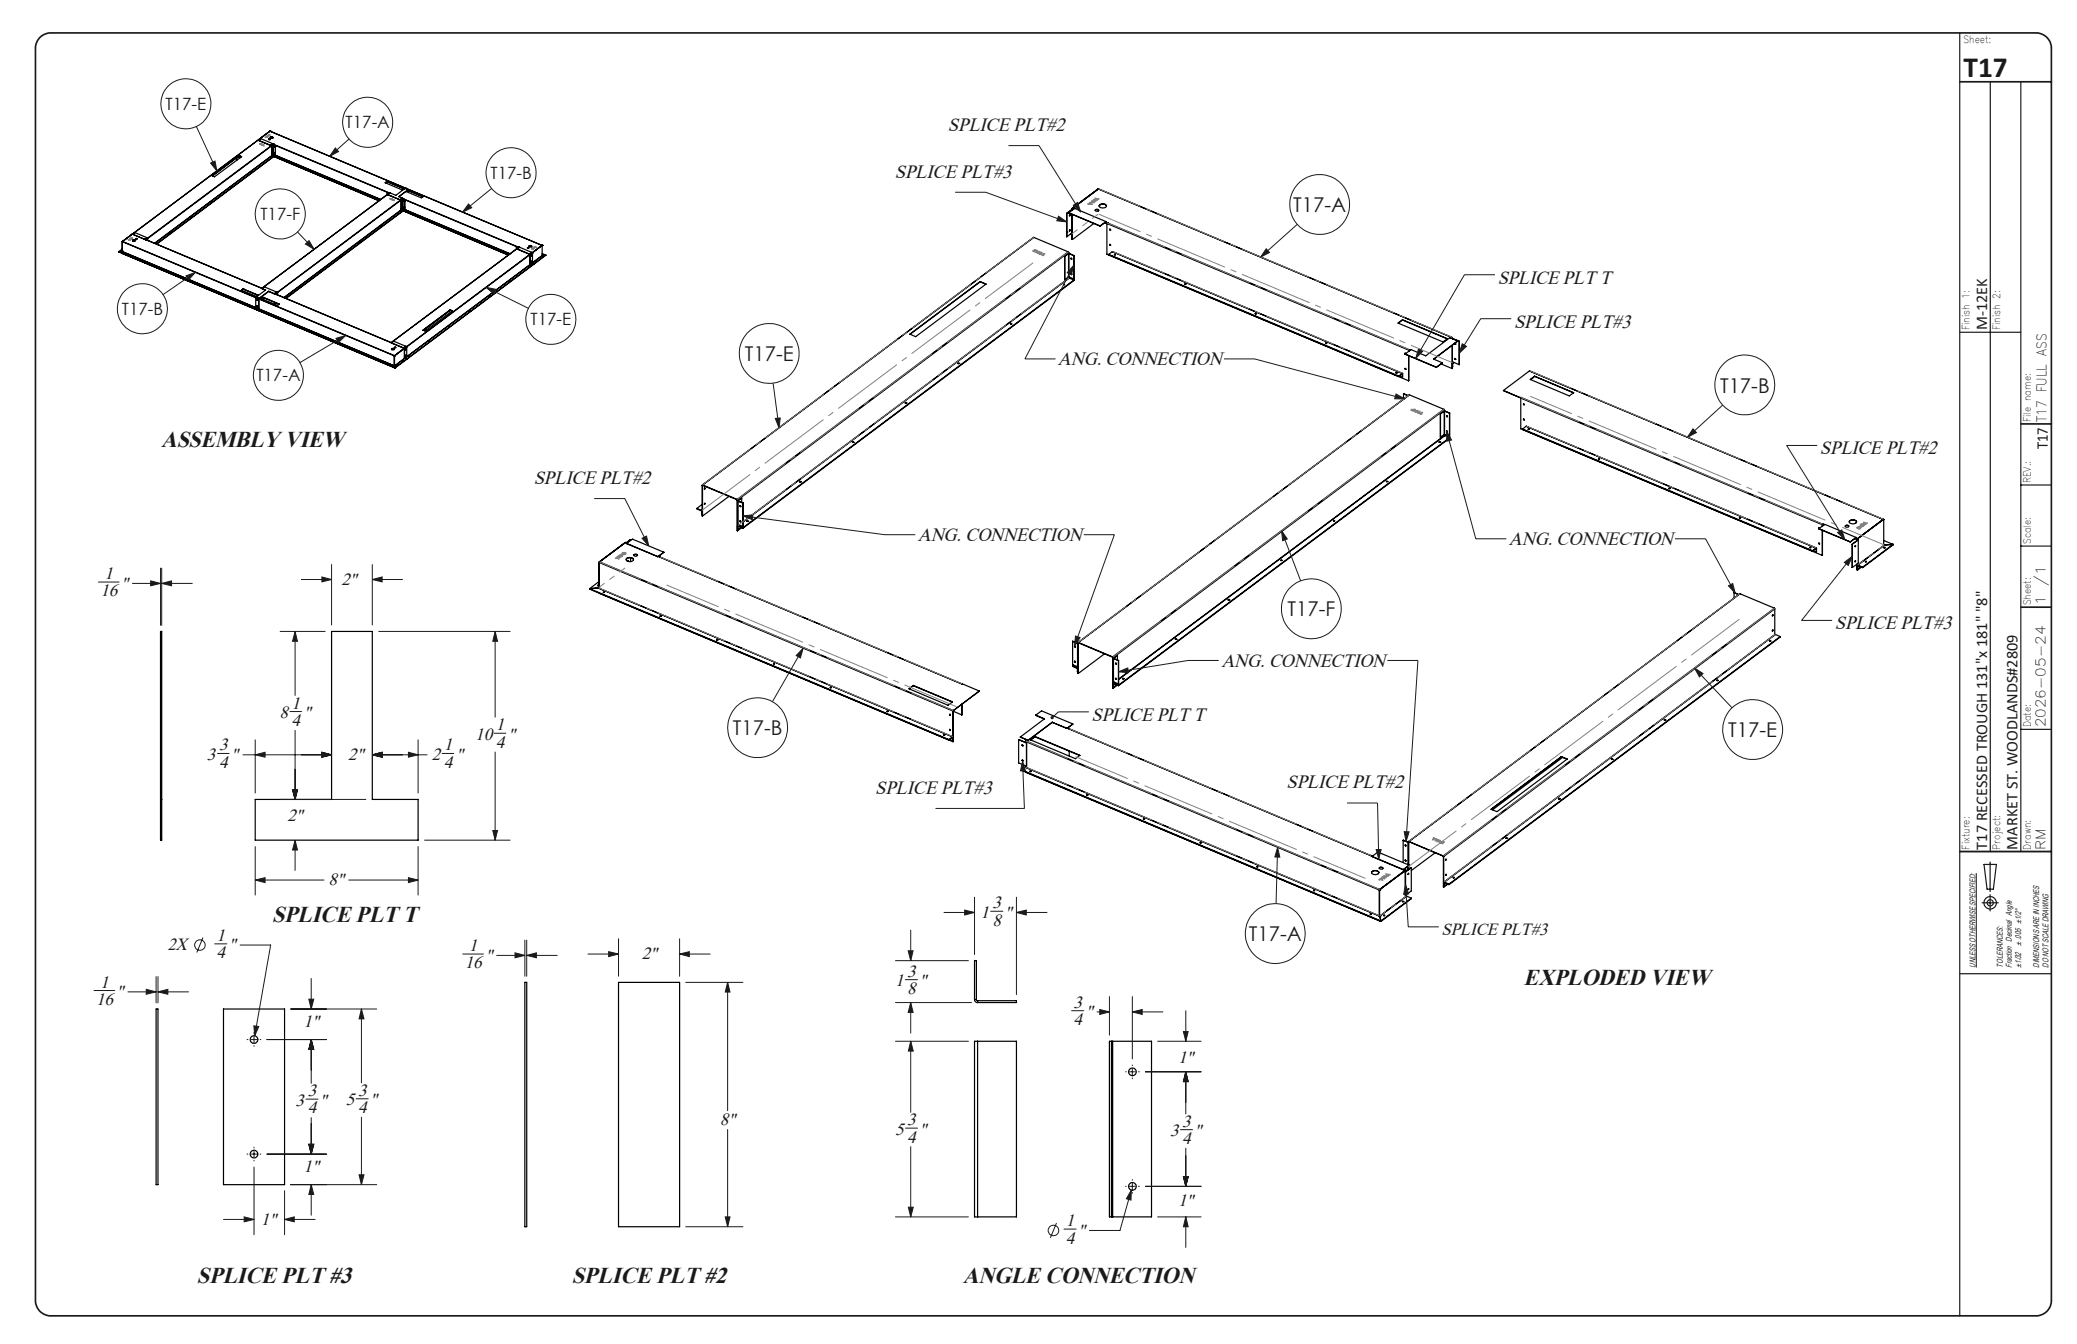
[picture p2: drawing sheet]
<svg xmlns="http://www.w3.org/2000/svg" width="432mm" height="279mm" viewBox="0 0 432 279" stroke-linecap="round" stroke-linejoin="round" font-family="sans-serif">
<defs><g id="words">
<text font-size="6.1" fill="#191924" x="408.2" y="16.1">T17</text>
<g font-size="4.9" fill="#191924">
<text x="33.5" y="92.9">ASSEMBLY VIEW</text>
<text x="56.6" y="191.6">SPLICE PLT T</text>
<text x="316.8" y="204.7">EXPLODED VIEW</text>
<text x="40.9" y="266.7">SPLICE PLT #3</text>
<text x="118.9" y="266.7">SPLICE PLT #2</text>
<text x="200.2" y="266.7">ANGLE CONNECTION</text>
</g>
<g font-size="4.2" fill="#191924">
<text x="268.9" y="44.1">T17-A</text>
<text x="154.8" y="75.1">T17-E</text>
<text x="357.6" y="81.6">T17-B</text>
<text x="267.7" y="128.2">T17-F</text>
<text x="152.4" y="152.9">T17-B</text>
<text x="359.3" y="153.3">T17-E</text>
<text x="259.6" y="195.7">T17-A</text>
</g>
<g font-size="4" fill="#191924">
<text x="197.1" y="27.2">SPLICE PLT#2</text>
<text x="186" y="37">SPLICE PLT#3</text>
<text x="311.4" y="59">SPLICE PLT T</text>
<text x="314.8" y="68.1">SPLICE PLT#3</text>
<text x="219.9" y="75.9">ANG. CONNECTION</text>
<text x="378.4" y="94.4">SPLICE PLT#2</text>
<text x="111" y="100.7">SPLICE PLT#2</text>
<text x="190.8" y="112.6">ANG. CONNECTION</text>
<text x="313.7" y="113.4">ANG. CONNECTION</text>
<text x="381.5" y="130.8">SPLICE PLT#3</text>
<text x="253.9" y="138.6">ANG. CONNECTION</text>
<text x="226.9" y="149.9">SPLICE PLT T</text>
<text x="181.9" y="165">SPLICE PLT#3</text>
<text x="267.5" y="163.9">SPLICE PLT#2</text>
</g>
<g font-size="3.7" fill="#191924">
<text x="20.9" y="124">16</text>
<text x="21.8" y="120.4">1</text>
<text x="25.2" y="122.4">&quot;</text>
<text x="71" y="121.6">2&quot;</text>
<text x="58.1" y="149.3">8</text>
<text x="60.6" y="147.3">1</text>
<text x="63.1" y="149.3">&quot;</text>
<text x="60.6" y="150.9">4</text>
<text x="98.8" y="153.8">10</text>
<text x="103.1" y="155.4">4</text>
<text x="103.1" y="151.8">1</text>
<text x="105.6" y="153.8">&quot;</text>
<text x="43" y="158">3</text>
<text x="45.6" y="156">3</text>
<text x="45.6" y="159.6">4</text>
<text x="48.1" y="158">&quot;</text>
<text x="72.4" y="158">2&quot;</text>
<text x="89.8" y="158">2</text>
<text x="92.3" y="156">1</text>
<text x="92.3" y="159.6">4</text>
<text x="94.8" y="158">&quot;</text>
<text x="59.7" y="170.7">2&quot;</text>
<text x="68.3" y="184.1">8&quot;</text>
<text x="203.8" y="190.8">1</text>
<text x="206.4" y="188.8">3</text>
<text x="208.9" y="190.8">&quot;</text>
<text x="34.9" y="197.6">2X</text>
<text x="45" y="195.6">1</text>
<text x="47.6" y="197.6">&quot;</text>
<text x="97.5" y="197.7">1</text>
<text x="206.4" y="192.4">8</text>
<text x="299.7" y="194.5">SPLICE PLT#3</text>
<text x="45" y="199.2">4</text>
<text x="96.6" y="201.3">16</text>
<text x="100.9" y="199.7">&quot;</text>
<text x="133.4" y="199.4">2&quot;</text>
<text x="188.6" y="203">3</text>
<text x="20" y="208.9">16</text>
<text x="20.8" y="205.3">1</text>
<text x="24.3" y="207.3">&quot;</text>
<text x="186.1" y="205">1</text>
<text x="188.6" y="206.6">8</text>
<text x="191.1" y="205">&quot;</text>
<text x="223.2" y="209.5">3</text>
<text x="63.1" y="213.6">1&quot;</text>
<text x="223.2" y="213.1">4</text>
<text x="225.7" y="211.5">&quot;</text>
<text x="244.9" y="220.9">1&quot;</text>
<text x="64" y="227.9">3</text>
<text x="74.4" y="227.8">3</text>
<text x="61.5" y="229.9">3</text>
<text x="64" y="231.5">4</text>
<text x="66.5" y="229.9">&quot;</text>
<text x="71.9" y="229.8">5</text>
<text x="74.4" y="231.4">4</text>
<text x="77" y="229.8">&quot;</text>
<text x="149.7" y="234">8&quot;</text>
<text x="188.6" y="233.9">3</text>
<text x="186.1" y="235.9">5</text>
<text x="188.6" y="237.5">4</text>
<text x="191.2" y="235.9">&quot;</text>
<text x="243.3" y="236.2">3</text>
<text x="245.8" y="237.8">4</text>
<text x="245.8" y="234.2">3</text>
<text x="248.3" y="236.2">&quot;</text>
<text x="63.1" y="243.7">1&quot;</text>
<text x="244.9" y="250.6">1&quot;</text>
<text x="54.2" y="254.6">1&quot;</text>
<text x="221.6" y="254.9">1</text>
<text x="224.1" y="256.9">&quot;</text>
<text x="221.6" y="258.5">4</text>
</g>
<g font-size="3.5" fill="#191924">
<text x="34.4" y="22.8">T17-E</text>
<text x="71.9" y="26.7">T17-A</text>
<text x="102" y="37.2">T17-B</text>
<text x="54.1" y="45.7">T17-F</text>
<text x="25.3" y="65.4">T17-B</text>
<text x="110.3" y="67.7">T17-E</text>
<text x="53.3" y="79.3">T17-A</text>
</g>
<g font-size="3.4" fill="#191924">
<text x="413.1" y="68.7" transform="rotate(-90 413.1 68.7)">M-12EK</text>
<text x="425.7" y="93.4" transform="rotate(-90 425.7 93.4)">T17</text>
<text x="413.1" y="176.6" transform="rotate(-90 413.1 176.6)">T17 RECESSED TROUGH 131&quot;x 181&quot; &quot;8&quot;</text>
<text x="419.4" y="176.6" transform="rotate(-90 419.4 176.6)">MARKET ST. WOODLANDS#2809</text>
</g>
<g font-size="2.8" fill="#191924">
<text x="425.5" y="87.7" transform="rotate(-90 425.5 87.7)">T17 FULL ASS</text>
<text x="425.2" y="125.8" transform="rotate(-90 425.2 125.8)">1</text>
<text x="425.2" y="121.7" transform="rotate(-90 425.2 121.7)">/1</text>
<text x="425.2" y="151.2" transform="rotate(-90 425.2 151.2)">2026-05-24</text>
<text x="425.2" y="176.6" transform="rotate(-90 425.2 176.6)">RM</text>
</g>
<g font-size="2.1" fill="#191924">
<text x="408.2" y="8.9">Sheet:</text>
<text x="409.5" y="68.7" transform="rotate(-90 409.5 68.7)">Finish 1:</text>
<text x="415.8" y="68.7" transform="rotate(-90 415.8 68.7)">Finish 2:</text>
<text x="422.2" y="87.7" transform="rotate(-90 422.2 87.7)">File name:</text>
<text x="422.2" y="100.4" transform="rotate(-90 422.2 100.4)">REV.:</text>
<text x="422.2" y="113.1" transform="rotate(-90 422.2 113.1)">Scale:</text>
<text x="422.2" y="125.8" transform="rotate(-90 422.2 125.8)">Sheet:</text>
<text x="422.2" y="151.2" transform="rotate(-90 422.2 151.2)">Date:</text>
<text x="409.5" y="176.6" transform="rotate(-90 409.5 176.6)">Fixture:</text>
<text x="415.8" y="176.6" transform="rotate(-90 415.8 176.6)">Project:</text>
<text x="422.2" y="176.6" transform="rotate(-90 422.2 176.6)">Drawn:</text>
</g>
<g font-size="1.7" fill="#191924">
<text x="420.2" y="196.6" transform="rotate(-90 420.2 196.6)">± .005 ±1/2°</text>
<text x="410.7" y="201.1" transform="rotate(-90 410.7 201.1)">UNLESS OTHERWISE SPECIFIED:</text>
<text x="416.4" y="201.1" transform="rotate(-90 416.4 201.1)">TOLERANCES:</text>
<text x="418.3" y="201.1" transform="rotate(-90 418.3 201.1)">Fraction Decimal Angle</text>
<text x="420.2" y="201.1" transform="rotate(-90 420.2 201.1)">±1/32</text>
<text x="424" y="201.1" transform="rotate(-90 424 201.1)">DIMENSIONS ARE IN INCHES</text>
<text x="425.9" y="201.1" transform="rotate(-90 425.9 201.1)">DO NOT SCALE DRAWING</text>
</g>
</g></defs>
<g fill="none" stroke="#191924" stroke-width=".21">
<path d="M40.8 26.3l4.3 9.2M43.8 33.9l.9-.4 .4 2zM69.7 30.8l.7 .7-1.9 1zM72.6 28.9l-4.1 3.6M102.2 39.2l-6 4.9M198.6 40h6.3l16.9 6.1M209.7 30.3h6.3l8.7 13.8M38.7 57.4l1.9-.8-1.4 1.6zM40.6 56.6l-6.7 4.6M61.8 48.2l3.5 3.6M63.5 50.7l.7-.7 1.1 1.8zM97.4 42.4l.7 .8-1.9 .9z"/>
<path d="M101 59.7l2.1 .4-.5 1zM101 59.7l8.9 4.4M220.1 44.9l1.7 1.2-2.1-.2zM223.2 42.7l.8-.6 .7 2zM223.2 55.1l-.5 2.1-.8-.5zM223.2 55.1l-10.1 19.5h6.3M263.2 51.7l.7 .8-1.8 .9zM269.7 46.6l-7.6 6.8M310.8 57.1h-6.4l-10.1 17.4M69.8 70.3l2.1-.6-1.5 1.5zM71.9 69.7l-9.6 5.7M160.7 79.7l1.3 9.3"/>
<path d="M254.5 74.6h6.3l31.3 8.3M294.9 72.5l.9 .5-1.5 1.5zM304 71.5l.9 .5-1.5 1.4zM314.2 66.3h-6.4l-4.4 7.1M161.2 87l1-.1-.2 2.1zM290.2 81.9l1.9 1h-2.2zM300.7 89.6l1.1 1.9-1 .2zM300.7 89.6l6.1 22.4h6.4M352 89.1l.7 .8-1.9 1zM358.1 84.2l-7.3 6.7M377.8 92.6h-6.4l12.1 19.6M33.4 118.1v11.9"/>
<path d="M33.6 118.1v11.9M66.9 119.9l2 .6-2 .5zM68.9 117.3v12.7M77.4 117.3v12.7M123.5 103.6h6.4l5 9.9M133.5 111.9l.9-.5 .5 2.1zM154.4 107.2l2.1-.2-.1 1zM154.4 107.2l29.5 4h6.4M225.3 111.2h6.4l-8.3 23.1M266.4 110.3l1.2 1.7-.9 .4zM266.4 110.3l4 10.5M348.2 112h6.4l6.2 11.3"/>
<path d="M382 110.7l.9-.5 .6 2zM383.4 116.9l1.7-1.3-.9 1.9zM385.1 115.6l-10.6 13.4h6.4M20.5 121h4.3M27.5 121.3h5.9M31.3 120.8l2.1 .5-2.1 .5zM33.6 121.3l2.1-.5v1zM33.6 121.3h6.4M58.2 131.3h9.5M61.3 131.3l.5 2h-1zM61.3 131.3v13.3M62.6 120.5h6.3"/>
<path d="M77.4 120.5l2-.6v1.1zM77.4 120.5h6.3M78.7 131.3h27.4M102.9 131.3l.5 2h-1zM102.9 131.3v17.9M167 134.8l-.6 2-.9-.5zM167 134.8l-6.4 11.1M223.6 132.2l.9 .3-1.1 1.8zM232.5 139.7l2-.8 .1 .9zM253.4 137.3h-6.4l-14.5 2.4M288.4 137.3h6.4l-2.5 37.6M352.3 138.9l1.7 1.1-.7 .7z"/>
<path d="M352.3 138.9l7.8 8.2M359.3 121.8l.9-.5 .6 2zM45.2 156.6h2.5M50.4 156.9h18.5M53.1 156.9l2-.5v1zM53.1 153.7v11.2M60.2 147.9h2.6M61.3 151.8v14.4M66.9 156.4l2 .5-2 .5zM77.4 156.9l2-.5v1zM77.4 156.9h11.5M84.9 156.4l2 .5-2 .5z"/>
<path d="M86.9 153.7v11.2M91.9 156.6h2.5M102.7 152.4h2.5M102.9 156.3v18.4M212.6 158.2l.6 2-1 .1zM212.6 158.2l.4 9.9h-18.5M226.4 148h-6.4l-1.2 1.2M53.1 175.9v10.2M58.2 166.2h17.9M60.8 164.2h1l-.5 2zM61.3 174.7l.5 2h-1zM61.3 174.7v6.3"/>
<path d="M86.9 175.9v10.2M88.2 174.7h17.9M102.4 172.6h1l-.5 2.1zM265.6 176.1l.5 2.1h-1.1zM265.6 176.1l-.3 11.8M280 166.9h6.4l.2 11.7M286.1 176.6h1l-.5 2zM291.9 172.9h1l-.6 2zM42.2 194.9l-1.3 3.1M44.6 196.2h2.6M49.9 196.5h6.4l-3.3 18.8M53.1 183l2-.5v1z"/>
<path d="M53.1 183h14.3M72.4 183h14.5M84.9 182.5l2 .5-2 .5zM96.2 198.3h4.3M103.3 198.6h5.8M107.1 198.1l2 .5-2 .5zM109.1 195.4v7.6M109.5 198.6l2-.5v1zM109.5 195.4v7.6M109.5 198.6h6.4M122.2 198.3h6.4M126.5 197.8l2.1 .5-2.1 .6z"/>
<path d="M128.6 195.2v7.8M141.3 198.3l2-.5v1.1zM141.3 198.3h6.3M141.3 195.2v7.8M186.2 199.7h15.1M188.8 197.7h1l-.5 2zM189.3 193.4v6.3M196.3 189.7h6.3M200.6 189.2l2 .5-2 .5zM202.6 186.5v11.9M206 189.4h2.5M211.3 189.7l2.1-.5v1z"/>
<path d="M211.3 186.5v20.3M211.3 189.7h6.4M292.2 183.9l.6 1.9-1 .1zM292.2 183.9l.6 8.8h6.3M410.9 181.5v19.6M19.5 205.9h4.3M26.6 206.2h5.9M30.4 205.7l2.1 .5-2.1 .5zM32.5 203v5.5M32.8 206.2l2.1-.5v1zM32.8 203v5.5M32.8 206.2h6.4"/>
<path d="M51.4 216.1h.1M52.2 216.1h1.2M52.8 213.3l1 .1-.8 1.9zM52.8 214.7v.1M52.8 215.5v1.2M52.8 217.4v.1M54.1 216.1h.1M55.5 216.1h12.4M60.4 209.8h17.9M64.2 207.7h1l-.5 2.1zM64.7 216.1l.5 2.1h-1zM64.7 203.4v6.4"/>
<path d="M64.7 216.1v9.1M75.1 209.8l.6 2h-1.1zM75.1 209.8v15.3M142.6 204.2h11.8M151.3 204.2l.5 2h-1zM151.3 204.2v26.7M186.2 208.4h15.8M186.2 216.5h15.1M188.2 203.7h2.5M189.3 208.4l.5 2.1h-1zM189.3 216.5l.6 2h-1.1zM189.3 208.4v6.4"/>
<path d="M189.3 216.5v14.7M222.8 210.1h2.5M228.1 210.4h2.5M228.6 209.9l2 .5-2 .5zM230.6 207.2v8M235.4 210.4l2.1-.5v1zM235.4 207.2v12.9M235.4 210.4h6.4M240.7 216.5h9M246 214.5h1l-.5 2zM246.5 210.1v6.4M51.4 239.9h.1"/>
<path d="M52.2 239.9h1.2M52.8 238.5v.2M52.8 239.3v1.3M54.1 239.9h.1M55.5 239.9h12.4M63.6 228.5h2.5M64.2 237.9h1l-.5 2zM64.7 232.3v7.6M74 228.4h2.6M75.1 232.3v14M151.3 234.8v20.2M188.2 234.5h2.5"/>
<path d="M189.3 238.4v14.6M234 222.8h.1M234.8 222.8h1.2M235.4 221.4v.1M235.4 222.2v1.2M235.4 224.1v.2M236.7 222.8h.2M238.1 222.8h11.6M245.4 234.8h2.5M246.5 222.8l.5 2.1h-1zM246.5 222.8v8.8M246.5 238.7v7.9"/>
<path d="M46.5 253.5h6.3M50.8 253l2 .5-2 .5zM52.8 241.2v.1M52.8 242.6v14.1M59.2 253.5l2-.5v1zM59.2 247.5v9.2M59.2 253.5h6.3M60.4 246.3h17.9M64.7 246.3l.5 2h-1zM64.7 246.3v6.3M74.6 244.2h1.1l-.6 2.1zM142.6 255h11.8"/>
<path d="M150.8 253h1l-.5 2zM186.2 253h15.1M188.8 251h1.1l-.6 2zM219.6 254.2l-1.2 3.2M221.2 255.5h2.5M234 246.6h.1M234.8 246.6h1.2M235.2 247.4l-.1 2.1-.9-.3zM235.2 247.4l-2.4 8.4h-6.3M235.4 245.2v.2M235.4 246v1.3M235.4 247.9v.2"/>
<path d="M236.7 246.6h.2M238.1 246.6h11.6M240.7 253h9M246 244.6h1l-.5 2zM246.5 253l.5 2h-1zM246.5 253v6.3"/>
<circle cx="38.6" cy="21.6" r="5.2"/>
<circle cx="76.4" cy="25.4" r="5.2"/>
<circle cx="106.3" cy="35.9" r="5.2"/>
<circle cx="58.2" cy="44.5" r="5.2"/>
<circle cx="274.4" cy="42.5" r="6.2"/>
<circle cx="29.6" cy="64.2" r="5.2"/>
<circle cx="57.9" cy="78" r="5.2"/>
<circle cx="114.5" cy="66.4" r="5.2"/>
<circle cx="159.9" cy="73.5" r="6.2"/>
<circle cx="362.7" cy="80" r="6.2"/>
<circle cx="272.6" cy="126.6" r="6.2"/>
<circle cx="157.5" cy="151.3" r="6.2"/>
<circle cx="364.4" cy="151.7" r="6.2"/>
<circle cx="41.6" cy="196.5" r="1.08"/>
<circle cx="265.1" cy="194.1" r="6.2"/>
<circle cx="219" cy="255.8" r="1.09"/>
</g>
<g fill="none" stroke="#191924" stroke-width=".25">
<path d="M407.4 6.8v266.7M413.8 17v160M420.1 17v160M407.4 69.1h12.7M420.1 113.5h6.4M420.1 100.8h6.4M420.1 151.6h6.4M407.4 177h19.1M412.5 179.7h2.5l-.6 5.2h-1.3zM413.7 179.2v6.1M412.1 187.7h3.3M413.7 186v3.4"/>
<path d="M407.4 202.4h19.1"/>
<circle cx="413.7" cy="187.7" r=".66"/>
<circle cx="413.8" cy="187.7" r="1.29"/>
</g>
<path d="M8.2 7.9a3.3 3.3 0 0 1 2.3-1.1h412.8a3.2 3.2 0 0 1 3.2 3.2v260.4a3.2 3.2 0 0 1-3.2 3.1h-412.8a3.2 3.2 0 0 1-3.1-3.1v-260.4a3.2 3.2 0 0 1 .8-2.1zM407.4 17h19.1M420.1 88.1h6.4M420.1 126.2h6.4M407.4 177h19.1" fill="none" stroke="#191924" stroke-width=".35"/>
<g fill="none" stroke="#000" stroke-width=".25">
<path d="M44.1 36.6l5.6-4.2 .5 .2-5.6 4.2zM48 38.9h.1M49.2 32.8v.5M49.5 32.6l.5 .2-.5-.2M49.7 32.4h.1M49.7 32.4l.5 .2M52.2 35.7l.1 .1zM52.2 35.8h.1M52.3 35.8h.1M53.8 29.2l2.5 1M53.8 29.2l.4-.4 2.5 1.1M54 28.8h.1"/>
<path d="M54 28.8l.2 .1M55.9 29h-.1M55.9 29h.3M56.1 27.3h.1M56.1 27.3l-2.1 1.5M56.1 27.3l-30.7 22.9M56.1 27.3l28.3 11.9M56.1 29h.1M56.2 28.5v.1M56.2 28.5h.3l.3 .1M56.3 28.5h.1a.22 .22 0 0 1 .3 0 .22 .22 0 0 1 0 .3 .22 .22 0 0 1-.3 0l-.2-.2zM56.3 30.2h.1"/>
<path d="M56.4 32.6h.1M56.5 32.6h.1M56.5 32.2h.1M56.7 30h.1M56.7 29.9l-.4 .3M56.8 30v.1M56.8 30.1h.1M56.8 30l-26.5 19.8M56.8 30.1l.1 2M56.8 30h.1M56.8 32h.1M56.8 30.1l24.1 10"/>
<path d="M56.8 30l24.2 10.1M56.8 30.1l-.3 .3v1.8M56.8 30.1l-26.4 19.7M56.8 32l-.3 .2M56.8 30.1l.5 .2M56.9 32.1l-24.8 18.5M56.9 32.1l.4 .1M56.9 30.1l.4 .2M56.9 32.5l-24.3 18.3M56.9 32.5l21.9 9.2M57 31.8h.1M57 30.6h.1"/>
<path d="M57 30.5l.1 .1M57 31.7l.1 .1M57.2 32.3l21.9 9.2zM57.3 30.3h.1M57.3 32.2l-24.8 18.5M57.3 30.3v1.9l-.5-.2M57.3 32.2v.1M57.4 32.5h.1zM57.4 32.5h.1M63 34.9h.1M68.7 37.2l.1 .1zM68.7 37.3h.1"/>
<path d="M74.3 39.6h.1M80.1 38l.3-.3 3.6 1.5-.3 .3zM80.4 37.7h.1M80.4 37.7l3.6 1.6M84.4 39.2h.1M84.4 39.2l28.3 11.8M84.4 39.2h-.1M84.5 39.8l.3-.2 3.1 1.3-.3 .2zM84.7 39.7h.1M84.8 39.6h.1M84.8 39.6l3.1 1.3M84.8 39.6l-.3 .2"/>
<path d="M84.8 39.4h.1M84.8 39.4l-.6-.2-1.9 1.4-1.2-.5-.5 .4M84.8 39.4l-1.9 1.5 .7 .3M84.8 39.4l-1.9 1.5M228.3 39.3h.1M228.3 39.3l-5.4 4M228.4 39.3l-5.5 4.1M228.4 39.3l73.5 30.9M228.4 39.3h.1M24.7 52.3l28.7 12.1M24.7 52.3v.1M24.7 52.4l57.4 24"/>
<path d="M25.3 52.1l.1-.1zM25.3 52.1h.1M25.4 52.3h.1M25.4 52.2h.1M25.4 52.3l28.3 11.9M25.4 52.2v.1M25.4 52.3h-.7M25.4 52.7h.1M25.4 50.2h.1M25.4 50.2l56.6 23.8M25.4 50.2v2.1M25.4 51.8l-.7 .5"/>
<path d="M25.5 50.2h-.1M25.5 50.2l28.2 11.9M25.8 52.6h.1zM25.8 52.6h.1M27.5 48.6h.1M27.5 48.6l.2 .1M27.5 48.6l-2 1.6M27.6 50l.2-.2a.23 .23 0 0 1 .3 0 .23 .23 0 0 1 0 .4 .23 .23 0 0 1-.3 0zM27.6 48.7h.1M27.6 48.7l.5-.3 2.5 1M27.6 48.7l2.5 1.1M27.7 49.9l.2-.1 .3 .2"/>
<path d="M27.7 49.9l-.1 .1M27.7 50.1h.1M27.7 50.1l.1 .1M28.2 49.7h.3M30.1 49.8h.1M30.2 49.7l.1 .1M30.4 54.5h.1M30.3 54.5h.1M30.3 49.8h.1M30.3 49.8l24.1 10.1M30.6 49.4h.1M30.6 49.4l-.5 .4"/>
<path d="M30.7 49.7l-.3 .1M30.7 49.7v.3M34.8 56.4h.1zM34.9 56.4h.1M35.3 48.4h.1zM35.3 48.4h.1M35.4 48.4h.1M39.4 58.3h.1M39.5 45.2h.1M39.6 45.2h.1M43.7 42.1h.2zM43.8 42.1h.1"/>
<path d="M54.4 59.9h.1M54.4 59.9l.2 .1-.1-.1M62.2 59.7h.1M62.3 59.7h.1M66.4 56.5h.1zM66.4 56.5h.1M66.5 56.5h.1M70.6 53.3l.1 .1zM70.7 53.4h.1M74.9 50.2h.1zM74.9 50.2h.1M79.1 47.1h.1"/>
<path d="M79.2 47.1h.1M80.5 40h.1M80.5 40v.5M80.5 40l.3 .2M80.6 40.5l2.5 1.1M80.6 40.5h.1M80.9 40.1h.1M80.9 40.1l-26.5 19.8M80.9 40.1l.1 .1M81 40.1h.1M83.3 43.9h.1M83.4 43.9h.1"/>
<path d="M83.4 43.5h.1M83.6 41.2l.1 .1M83.6 41.2l-.5 .4M83.7 41.3h.1M83.7 41.4h.1M83.7 41.3l-26.5 19.8M83.7 41.4l-.3 .2v1.9M83.7 43.4h.1M83.7 43.3h.1M83.7 43.4l-24.7 18.5 24.8-18.5M83.7 41.3v2.1M83.7 41.3l24.1 10.1"/>
<path d="M83.7 41.4l-.3 .3M83.7 43.3l-.3 .2M83.7 41.3l-26.4 19.8 .3-.1M83.7 41.4l.4 .2M83.8 43.4l.3 .1M83.9 43.1h.1M83.9 41.9h.1M83.9 41.8h.1M83.9 41.8l.1 .1M83.9 43h.1M83.9 43l.1 .1M84 41.9h.1"/>
<path d="M84 43.1h.1M84.1 43.6h.1M84.1 41.6h.1M84.1 43.6l21.9 9.1M84.1 41.6v1.9l-.4-.2M84.1 43.5l-24.7 18.5M84.3 43.8h.1M89.9 46.1l.1 .1zM89.9 46.2h.1M95.5 48.5l.1 .1zM95.6 48.5h.1M101.2 50.9h.1z"/>
<path d="M101.2 50.9h.1M105.7 53l-21.8-9.2 21.8 9.2-21.8-9.2-24.5 18.3M106 58.3h.1zM106 58.3h.1M107.4 51.3h.1M107.4 51.3v.5M107.4 51.3l.3 .2M107.5 51.8l2.5 1M107.5 51.8l.5-.4 2.5 1.1M107.5 51.8h.1M107.8 51.4h.1M107.8 51.4l-26.5 19.8"/>
<path d="M107.8 51.4l.1 .1-.1-.1M107.8 51.4l-26.4 19.8M109.6 51.6h.3M110 51.2l.1-.1 .5 .1M110 51.1h.1a.23 .23 0 0 1 .3-.1 .23 .23 0 0 1 .1 .3l-.1 .1a.25 .25 0 0 1-.3 0 .25 .25 0 0 1-.1-.3zM110.2 55.2h.1M110.2 54.9h.1M110.3 55.2h.1M110.4 54.4h.1M110.5 54.3h.1M110.5 54.3l-.1 .1M110.5 53.1h.1"/>
<path d="M110.5 53.1l-.1 .1M110.4 53.2h.1M110.5 52.5l-.5 .3M110.5 52.5h.1M110.6 52.6h.1M110.6 52.6l-28.6 21.3M110.6 52.6l-.1-.1 .1 .1M110.6 52.6l-26.5 19.8M110.6 52.6v.1M110.6 54.6v.1M110.6 54.7h.1M110.7 54.7l.4 .2"/>
<path d="M110.7 52.7l-.5 .3v1.9M110.7 52.7l-.5 .3M110.7 52.7v1.8l-.5 .4M111.1 54.9l-26.5 19.7M111.3 54.4h.1M112.7 51h.1M112.7 51l-2.1 1.6M112.7 53.1h.1M112.7 52.7l.8 .3M112.7 51v2.1M112.7 53v.1M112.8 53.3h.1"/>
<path d="M112.7 53.3h.1M112.8 53.1h.1M112.8 53.1l-30.7 23M113.5 53l-28.9 21.6M113.5 53l-.8 .1M113.5 53l-2.4 1.9M203.8 58.5v.1M203.8 58.6l-14.6 10.9M203.8 58.6l1.2 .5M214.9 49.4l-68.9 51.4M214.9 49.4l-68.8 51.4M214.9 49.4l7.2 3"/>
<path d="M221.1 59.2h.2M221.3 53.3l.1 4.8M221.3 58.1h.1M221.8 48.2h.1M221.8 48.3h.1M221.8 44.3v4.9M221.8 44.3l1-.7zM221.8 49.2h.1M222.1 52.4l.1 .1M222.1 52.4l-68.9 51.4M222.1 52.7h.1M222.1 52.7l-.8 .6"/>
<path d="M222.1 57.6l1.1 .4M222.1 52.7v4.9M222.1 57.6l-.7 .5M222.2 52.5l-68.9 51.5M222.2 52.5v5.4M222.2 44.2l6.5 2.8M222.2 44.2l1.2-.9 6.5 2.8M222.2 52.7l1 .5M222.2 52.7h-.1M222.2 52.7h.1M222.2 52.7l1.1 .4M222.3 57.8l-67.8 50.6"/>
<path d="M222.3 57.8l1 .4M222.3 57.8l-67.8 50.7M222.4 47.9h.1l-.1 .1zM222.4 44.7h.1l-.1 .2zM222.4 44.7l-.1 .2M222.4 47.8l-.1 .2M222.4 47.8h.1M222.5 48.6l.2 .1M222.6 56.8l.2 .2zM222.6 48.6h.1M222.7 53.7l.1 .2M222.7 56.8l.1 .2"/>
<path d="M222.7 48.7l.1 .1M222.7 48.6l.1 .2M222.7 48.6v.1M222.8 48.8v.7M222.8 53.9h.1M222.8 49.7l.2 .1M222.8 43.4h.1M222.8 49.7h.1M222.8 43.4v.3M222.8 44.6v5.1M222.8 48.4l-1 .8M222.8 48.5l-.1 .1"/>
<path d="M222.9 49.7l.1 .1M222.9 43.3l-.1 .1M222.9 43.4l.3 .1M222.9 43.4v.3M222.9 44.6v5.1M222.9 43.3h.1M223.2 53.2v4.8M223.3 58.2l-68.9 51.6M223.3 58.2l-68.9 51.5M223.3 53.1l-.1 4.9M223.3 53.1l-.1 .1M227.4 46.5l-4.4 3.3"/>
<path d="M227.7 43.7l.2-.1 .5 .1M227.8 43.6a.32 .32 0 0 1 .4-.1 .32 .32 0 0 1 .1 .4h-.5l-.1-.1zM228.4 43.6v.3M228.5 42.8a.94 .94 0 0 1 1.5 0M228.6 42.6a.77 .77 0 0 1 .8-.3 .77 .77 0 0 1 .6 .7 .95 .95 0 0 1-1.5-.2zM228.7 47h.1M229.7 46.3l.4 .2M229.7 46.2l.4 .2M229.8 46.2l.3 .2M229.9 46.1l-1.2 .9M230.1 46.4v6.4l62.7 26.4M230.2 46.4h-.1"/>
<path d="M230.2 46.3h.1M230.2 46.3l-.1 .2 62.7 26.3M230.2 46.3l62.7 26.4M230.2 46.3l-.1 .1M230.5 52.9v.1M230.5 52.9l60.3 25.3M230.8 47.6l.1 .2M230.8 50.8l.1 .2M231.2 52.3l60.4 25.3M231.2 52.3l-.7 .6M231.2 52.3l60.3 25.3M231.7 52.9l.2 .1z"/>
<path d="M231.7 53h.2M246.3 59l.3 .1zM246.3 59.1h.2M43.9 60.2l.1 .1zM43.9 60.3h.1M48.4 62.1h.1zM48.4 62.2h.1M50.2 60.3l.4-.2 3.1 1.3-.4 .2zM50.6 60.1h.1M50.6 60.1l3.1 1.3M50.6 60.1l-.4 .2M53 64l.1 .1z"/>
<path d="M53 64.1h.1M53.2 61.9l.6 .3v1.9l-.6-.3zM53.2 62l.6 .2M53.3 61.7l.6 .3M53.4 64.4h.1M53.4 64.4l28.7 12.1M53.4 63.6h.1M53.4 62.4h.1M53.4 62.4l.1 .1zM53.5 62.4h.1M53.5 63.6h.1M53.7 64.2h.1"/>
<path d="M53.7 64.2l28.3 11.9M53.7 64.2l-.3 .2M53.7 62.1v.1M53.7 64.6h.1M53.7 64.1v.1M53.7 62.1l28.3 11.8M53.7 64.6l28.3 11.8M53.8 62.2h.1M53.8 62l-.1 .1M53.9 62h.1M54 64.5h.2zM54.1 64.5h.1"/>
<path d="M54.4 61.7v.4M54.5 61.7l-.4 .3M54.5 61.7l3.6 1.5-.4 .3-3.6-1.5M54.5 61.7h.1M54.5 61.7l3.5 1.6M54.5 60l.7 .3-1.9 1.4M54.5 60l.5-.3 2.5 1M54.5 60h.1M54.5 60l.7 .3M55 62l-.3 .2M55.8 60.6h.1M55.8 60.6l1.2 .5"/>
<path d="M55.8 60.6l-1.9 1.4M57 61.1h.1M57.1 61l.1 .1M57.2 61.1h.1M57.2 61.1l24.1 10.1M57.2 62.9v.4M57.5 60.7h.1M57.5 60.7l-.5 .4M57.6 61h.1M57.6 61l-.3 .2M57.6 61v.3M58.6 66.4h.1z"/>
<path d="M58.6 66.4h.1M63.1 68.3h.1zM63.1 68.3h.1M67.7 70.2h.1M72.2 72.1h.1zM72.2 72.1h.1M76.7 74h.1zM76.7 74h.1M81.3 75.9h.1M81.3 76h.1M81.3 71.2h.1M81.4 71.2l.1 .1"/>
<path d="M81.4 72.5l.2-.1a.21 .21 0 0 1 .3 .1 .21 .21 0 0 1 0 .3 .21 .21 0 0 1-.3-.1zM81.4 72.6l.1-.1 .5 .1M81.4 71.3l2.5 1.1M81.4 71.3h.1M81.4 71.3l.5-.4 2.5 1.1M82 76.1h.1M82 76.4h.1M82 72.2h.3M82 74h.1M82 74v2.1M82 73.9v.1M82 73.9h.1"/>
<path d="M82 76v.1M82 76l.1 .4M82 74v2M82 76l.1 .1M82.1 73.9l-.1 .1M82.1 76.1h.1M82.1 76.4v.1M82.3 76h.1zM82.3 76h.1M82.4 76h.1M83.8 74.9h.1zM83.9 74.9h.1"/>
<path d="M83.9 72.4h.1M84 72.3l.1 .1M84.1 72.4h.1M84.1 72.4l-2.1 1.5M84.1 72.5h.1M84.1 72.5v1.9M84.1 72.4l-2 1.5M84.1 74.5l.5 .1M84.1 74.5l-2 1.6M84.1 72.4v.1M84.1 74.4v.1M84.3 72.7h.1"/>
<path d="M84.3 73.9h.1M84.3 72.6v.1zM84.3 72.6v.1M84.4 72h.1M84.4 72l-.5 .4M84.6 72.2v1.8l-.5 .4M84.6 74.6l-2.5 1.9M84.6 72.2l-.5 .3M84.9 74.1h.1zM84.9 74.1h.1M87.9 68.7l5.7-4.2 .4 .1-5.6 4.2zM88.1 68.5l.5 .2"/>
<path d="M89.1 71h.1M89.2 71h.1M93.3 67.8h.1M93.4 67.8h.1M93.6 64.5h.1M93.6 64.5l-5.7 4.2M93.6 64.5l.4 .2M93.6 64.5l-5.3 4M97.5 64.6l.1 .1zM97.5 64.7h.1M97.6 64.7h.1M101.7 61.5h.1z"/>
<path d="M101.8 61.5h.1M189.2 69.5l14.6-11 1.2 .6-14.6 10.9zM199.2 75.5l.2 .1h-.2zM199.2 75.6h.2M199.4 75.6h.1M210.1 67.4h.2M260.9 65.2h.3l-.1 .1zM261 65.3h.2M275.6 71.4h.2M290.2 77.5h.3zM290.3 77.6h.1M290.7 67.2l.9-.7 9.3 3.9-.9 .7z"/>
<path d="M290.9 78.2l.6 .3M291.5 77.6l.1 .1M291.5 77.8h.1M291.5 77.8l-.7 .5v-.1M291.5 77.6l-.7 .6M291.5 77.6v.9M291.6 66.5h.1M291.6 66.5l9.3 3.9M291.6 66.5l-.9 .7M291.6 77.7l-.1 .1M291.6 77.7l-.1 .8M292.1 73.4l.1 .2"/>
<path d="M292.1 76.6l.2 .2M292.1 73.6l6.5 2.8M292.1 73.6l6.5 2.7M292.2 73.5l-.1-.1v.2M292.8 72.7v.1M292.8 72.7v.4M292.8 73.9v5.3M292.8 72.8l.3 .1M292.8 72.7l.4 .1M292.9 72.8v.2M292.9 74l-.1 5.2M292.9 72.8l.2 .1"/>
<path d="M292.9 72.7h.1M292.9 72.7h-.1M298.6 76.3v.1M299.6 75.7l2.3 .9M299.9 75.4l-1.3 1M299.9 75.4l-1.3 .9M301.9 70.2h.1M301.9 70.2l-.2 .1M301.9 70.2v.2M301.9 71.8v4.8M301.9 76.6h.1M301.9 70.4l1.5 .5"/>
<path d="M301.9 70.3l1.5 .6M301.9 75.2l1.5 .6M301.9 75.4h.1M302 75.4l-.1 .9M302.2 75.3l-.2 .1M302.3 75.4l-.4 .2 .1-.2M302.4 71.4l.2 .2M302.5 74.5l.1 .2M303 70.9l-1.6-.7-5 3.8-3.1-1.3-1.2 .9M303 70.9l-5 3.7 1.9 .8M303 70.9l-4.9 3.8M303.4 70.9v4.9"/>
<path d="M303.4 75.8h.1M318 77.1h.1M318 77.1l73.5 30.9M318 77.1l-5.4 4.1M318.1 78.9l1-.7 8.1 3.4-1 .7zM318.7 78.5l-.1 .1M319.1 78.2h.1M319.1 78.2l8 3.5M319.1 78.2l-.9 .7M177.2 91.9l.2 .1zM177.2 92h.2M177.4 92h.1"/>
<path d="M188.2 83.7h.2zM188.2 83.8h.2M188.4 83.8h.1M291.8 81.9v1.1M291.8 81.9l.9 .4M291.8 81.9l1 .3M293 82.1l-68.9 51.5M293 82.1l-68.8 51.5M293 82.1l7.2 3M299.2 91.8l.2 .1zM299.2 91.9h.2M299.4 91.9h.1"/>
<path d="M299.4 86l.1 4.9M299.4 86h.1M299.5 86v4.9M300.2 85.1v.1M300.2 85.4h.2M300.2 85.1l-68.9 51.5M300.2 85.4v.1M300.2 85.4l-.8 .6M300.2 85.2v.2M300.2 85.5v5.1M300.2 85.2l-68.8 51.5M300.2 85.5l-.7 .5"/>
<path d="M300.3 85.4l-.1 .1M300.3 90.3l-.8 .6M300.3 85.4v4.9M300.3 85.4l1 .5M300.3 90.3l1 .4M300.3 85.4h.1M300.4 85.4l1 .5M300.4 90.6l-67.8 50.6M300.4 90.6l1 .4M300.4 90.6l-67.8 50.7M300.8 86.4l.1 .2M300.8 89.6l.1 .1"/>
<path d="M301.3 85.9v4.8M301.4 91l-68.9 51.6M301.4 91l-68.9 51.5M301.4 85.9l-.1 4.8M301.4 85.9h-.1M312.6 81.2l3.5 1.5M316.1 82.7h.1M316.2 82.8v6.3l62.6 26.4M316.2 82.8l62.6 26.3M316.2 82.6h.1M316.2 82.6l-.1 .1M316.2 82.6v.2"/>
<path d="M316.2 82.6l62.7 26.4M316.5 89.2v.1M316.5 89.2l60.3 25.3M316.8 84l.1 .1M316.8 87.1l.1 .2M317.3 88.6h.1M317.3 88.6l-.8 .6M317.3 88.6l60.2 25.3M317.3 88.6l60.3 25.3M317.7 89.2h.3l-.3 .1zM317.7 89.3h.2M332.3 95.4h.3z"/>
<path d="M332.4 95.4h.1M124.5 116.9v5.4M124.5 116.9h.1M124.6 116.8l-.1 .1M124.6 116.9l73.5 30.9M124.6 116.9v5.4M124.6 116.8h.1M124.6 116.8v.1M124.6 116.8l73.6 30.9M130 112.8h.1M130 112.8l-5.4 4M130.2 116.3a.94 .94 0 0 1 1.5 0"/>
<path d="M130.3 113l6.5 2.7M130.3 113l1.2-.9 6.5 2.7M130.3 116.1a.88 .88 0 0 1 1.4 .3 .92 .92 0 0 1-1.5-.1zM130.4 112.9l-.3-.2-5.5 4.1M130.5 116.6v.1l.1-.1h-.2M130.5 116.6h.1M131.1 112.2l-.9 .6M131.1 112.2l-.9 .7M131.1 112.2v.2M131.1 116v.7M131.8 115.4l.2-.1 .5 .1M131.8 115.3a.35 .35 0 0 1 .5-.2 .35 .35 0 0 1 .2 .4 .35 .35 0 0 1-.5 .2 .35 .35 0 0 1-.2-.4z"/>
<path d="M136.8 115.7h.1M136.9 115.6l.4 .2M137.2 115.9h.1M137.2 115.9l62.7 26.3M137.3 115.8l-.1 .1M137.3 115.8l62.7 26.4M137.3 115.8h.1M138 114.8h.1M138 114.8l-1.2 .9M144.9 105.7l1 .4M144.9 105.7l1 .5M145.9 106.2v.1"/>
<path d="M145.9 106.1v.2M145.9 106.1l.1 .9M146 104.8l-1.1 .9M146 100.9v6.4M146 100.9h.1M146 106l-.1 .1M146.1 100.9l7.2 3.1M146.1 100.8l-.1 .1M146.1 100.9l-.1 6.4M146.1 100.8v.1M146.1 100.8l7.1 3M146.5 104.6l-.1 .2z"/>
<path d="M146.5 101.5l.1 .1-.2 .1zM146.5 101.5l-.1 .2M146.5 104.6l-.1 .2M151.6 103.2l-5.6 4.1M153.2 103.8l.1 .2M153.2 103.8l.1 6.5M153.3 110.1h.1M153.3 104v6.3M153.4 109h.1M153.4 104.1v4.9M153.4 104.1v.1M153.4 104.2l1.1 .4"/>
<path d="M153.4 109l1 .4M153.4 104.1h.1M153.4 109.4h.1M153.4 109.4v.7M153.4 104.1l1.1 .5M153.5 109.3h-.2l.1 .1M153.5 109.4l.9 .4M153.5 109.3v.1M153.5 109.3l.9 .4M153.6 109.1l-.2 .2M153.7 109.1l-.2 .2M153.8 108.3l.2 .2-.2-.1z"/>
<path d="M153.9 105.1l.1 .2M153.9 108.3l.1 .2M154.1 109.6l-.7 .5M154.2 109.7l-.9 .6M154.2 103.5l-.8 .6M154.2 103.5v1M154.4 109.7v.1M154.5 104.6l-.1 4.8M154.5 109.4h-.1M155.3 108.3l.2 .1zM155.3 108.4h.2M155.5 108.4h.1"/>
<path d="M166.3 100.2h.1M166.4 100.2h.1M266.3 116.5h.2zM266.3 116.5h.2M266.5 116.5h.1M277.4 108.3h-.1M277.4 108.3h.1M288.2 100l.3 .1zM288.3 100.1h.1M288.4 100.1h.1M347 101.6h.2M361.6 107.6l.2 .1z"/>
<path d="M361.6 107.7h.2M376.2 113.8h.3zM376.3 113.9h.1M376.9 114.5l.7 .3M377.5 114.1h.1M377.5 113.9l.1 .1M377.5 114.1l-.7 .5v-.1M377.5 113.9l-.7 .6M377.5 113.9v.2M377.6 114.1v.7M377.6 114v.1M377.6 114v.8"/>
<path d="M378.1 109.7l.1 .2M378.1 112.9l.2 .2M378.1 109.9l6.6 2.8M378.1 109.9l1.3-.9 6.5 2.7M378.3 109.8l-.2-.1v.2M378.8 109.1l.3 .1M378.8 109.1v.3M378.8 110.2v5.3M378.9 109l-.1 .1M378.9 109l.3 .1M378.9 109v.4M378.9 110.3l-.1 5.2"/>
<path d="M378.9 109.1l.2 .1M378.9 109h.1M383.6 109.4l.3-.2 .5 .2M383.6 109.3a.37 .37 0 0 1 .4-.2 .37 .37 0 0 1 .3 .4 .37 .37 0 0 1-.4 .1 .37 .37 0 0 1-.3-.3zM384.5 108.5a.89 .89 0 0 1 1.5 0M384.5 108.3a.84 .84 0 0 1 1.4 .3 .86 .86 0 0 1-1.4-.2zM385.1 118h.1M385.1 113.1v4.9M385.1 113.1h.1M385.7 113.4l.1 .1-.1 .2zM385.7 116.6v.2zM385.7 113.4v.2"/>
<path d="M385.7 116.6v.2M385.7 111.9l.4 .1M385.9 111.7l-1.2 1M385.9 111.7v.1M386.1 112.1h.1M386.1 118.4v.1M386.1 118.5h.1M386.1 112.1v.3M386.1 117.3v1.1M386.1 112.1l-.4-.2 .4 .2M386.1 118.4h.1M386.1 118.4l.1 .1"/>
<path d="M386.1 112.1v.2M386.1 117.2v1.2M386.1 118.3h.1M386.2 112l-.1 .1M386.2 112h.1M386.2 117.6v.7M386.3 117.5h-.2l.1 .1M386.3 117.6h-.1M386.3 117.5l.9 .4M386.3 117.5v.1M386.3 117.6l.9 .4M386.3 112.2l-1.2 .9"/>
<path d="M386.3 112.2v4.9l-1.2 .9M386.9 117.8l-.7 .5M387 117.9l-.8 .6M387.2 117.9v.1M387.8 116.7l.2 .1zM387.8 116.8h.2M391.5 108h.1M391.5 108l-5.3 4M391.5 108l-5.4 4M391.5 108l.1 5.3M391.6 112.4l2 .8M391.6 113.3l.1 .1"/>
<path d="M391.6 113.2h.1M391.7 113.8h.2zM391.7 113.9h.2M391.7 113.2h.1M391.7 113.2v.1M391.7 113.4l-5.5 4.1M391.7 113.2l-.1 .1M391.7 113.9h.1M391.7 113.4l-5.4 4.1M393.6 113.2l-2 .1M393.6 113.2l-6.4 4.8M393.6 113.2l-6.4 4.7"/>
<path d="M33.4 131.3h.2v43.4h-.2zM68.9 131.3h8.5v34.9h9.5v8.5h-33.8v-8.5h15.8zM122.6 122.4l74.7 31.3M122.6 122.4l75.5 31.8M124.2 121.7h.3zM124.3 121.7h.1M124.4 122.2h.1M124.4 122.3h.1M124.4 122.3l73.7 30.9M124.5 122.3h.1M124.5 122.2l-1.9 .2M124.5 122.2l-.1 .1"/>
<path d="M124.5 120.9l-1.9 1.5M124.5 122.1l-.1 .1M124.6 123.3h.1M125.4 123.1l.3 .1zM125.4 123.2h.2M137.2 128.1h.2M149 133h.3l-.1 .1zM149 133.1h.2M160.8 138h.2M223 138.4l.9 .5M223 133.3v4.9l1 .4M223 138.4l.9 .6"/>
<path d="M223 133.3l1 .5M223 133.3l1 .4M223.2 138.3l-.2 .1M223.4 137.4l.2 .1v.2zM223.4 134.3l.2 .2M223.4 137.4l.2 .2M223.9 139h.1M223.9 138.9l.2 .1h-.1M223.9 138.9l.2 .8M224 133.8h.1M224 138.6h.1M224 133.8v4.8"/>
<path d="M224 133.7h.1M224 133.7v.1M224.1 133.6l.1 6.4M224.1 133.6h.1M224.1 138.7l-.2 .2M224.2 133.6h.1M224.2 133.6v6.4M224.2 133.6l7.2 3.1M224.2 133.6h-.1M224.2 133.6l7.1 3M229.6 135.9l-5.4 4.1M231.3 136.6l.1 .1"/>
<path d="M231.3 136.6l.1 6.5M231.4 136.7v6.4M231.5 136.8v.1M231.5 136.8h.1M231.5 136.9v4.8M231.5 136.9l1 .4M231.5 136.9h.1M231.5 136.9l1.1 .4M232 137.9l.1 .1M232.3 136.3l-.8 .5M232.3 136.3v.9M232.6 137.3v4.9"/>
<path d="M232.6 137.3h-.1M244.3 132.8l.3 .1zM244.4 132.9h.1M244.5 132.9h.1M255.3 124.6l.3 .1zM255.3 124.7h.2M255.5 124.7h.1M360.5 123.2v1.1M360.5 123.2l1 .4zM361.7 123.4l-68.9 51.5M361.7 123.4l-68.8 51.5M361.7 123.4l7.2 3"/>
<path d="M367.9 133.3h.2M368.5 127.8v.3zM368.5 127.8v.2M368.5 131v.2M368.9 126.4l.1 .2M368.9 126.4l-68.9 51.5M369 126.6l-68.9 51.4M369 126.6v5.3M369.1 131.9l-68.9 51.5M369.1 131.9l-68.8 51.5M369.1 131.9l1 .4M370.1 132.3l-68.9 51.6"/>
<path d="M370.1 132.3l-68.9 51.5M172.6 143h.2M184.4 147.8l.2 .1zM184.4 147.9h.2M189 143.2l.9-.7 8.1 3.4-.9 .7zM189.9 142.5v.1M189.9 142.6l8.1 3.3M189.9 142.6l-.9 .6M196.1 152.8l.3 .1zM196.2 152.9h.2M197.4 153.7l.6 .3M197.4 148.5l.2 .2"/>
<path d="M197.4 151.6l.2 .2M198 153.2v.1M198 153.3h.1M198 153.2l-.7 .5M198 153.3l-.7 .5v-.1M198 153.3v.7M198.1 154h-.1M198.1 147.8v6.4M198.2 147.8h.1M198.2 147.8h-.1M198.2 147.8l1.8 .8M198.2 147.7l-.1 .1"/>
<path d="M198.2 147.7l-.1 6.5M199.9 142.2h.1M200 142.2l3.6 1.5M200 146.4v2.2M203.6 143.7l-5.4 4M211.8 153.8l1.6 .6M211.8 153.8v4.8l1.6 .7M212.1 153.2l1.6 .7M212.1 153.2l1.6 .8M212.5 154.9l.1-.1 .1 .2zM212.5 154.8l.2 .2M212.5 158l.2 .2"/>
<path d="M213.1 159.5l73.7 30.9M213.1 159.5l-.7 .6M213.1 159.5l73.6 30.9M213.3 154.2l73.5 30.8M213.3 154.2v.1M213.3 159.2v.3M213.3 154v.2M213.3 154l73.5 30.9M213.4 154.4h.1M213.4 159.3h.1M213.4 154.4v4.9M213.5 153.8l-.2 .2"/>
<path d="M213.7 153.9v.1M214.2 153.8l1-.7 9.3 3.9-.9 .7zM215.2 153.1v.1M215.2 153.2l9.3 3.9M215.2 153.2l-.9 .6M215.3 148.7l1.8 .8M215.3 148.7l1.8 .7-5 3.8M215.3 148.7l1.2-.9 6.5 2.7M218.8 150.1l3 1.3M218.8 150.1l-5.1 3.8M218.8 150.1v.1M218.8 150.2l-5.1 3.8"/>
<path d="M222 151.3l.3 .2M222.3 151.6l62.7 26.3M222.3 156.1v1.1M222.3 151.5v.1M222.3 151.5l62.7 26.4M223 150.5l-1.2 .9M231.4 142.8l.1 .1M231.5 141.7h.1M231.5 142.2v.7M231.5 141.7l1 .5M231.5 142v.2M231.5 142.1v.1"/>
<path d="M231.5 142.1l1 .5M231.5 142v.1M231.5 142l1 .5M231.7 141.9l-.2 .1M231.8 141.9l-.3 .1M232 141l.1 .2M232.1 142.4l-.6 .5M232.3 142.5l-.9 .6M232.5 142.5v.1M232.5 142.2h.1M233.4 141l.2 .1zM233.4 141.1h.2"/>
<path d="M233.6 141.1h.1M324.6 157.3h.1M324.6 157.3l1.2 .5M324.9 157.4l-14.6 10.9M335 157.8l.2 .1zM335 157.9h.2M335.2 157.9h.1M346 149.7h.2M346.2 149.7h.1M356.9 141.4h.3zM357 141.5h.2M33.4 166.2h.2"/>
<path d="M212.4 160.1l74.7 31.4M212.4 160.1l74.7 31.5M213.3 160.5h.1M214.2 160.4h.1M226 165.2l.2 .1-.2 .1zM226 165.3h.1M237.7 170.2l.2 .1h-.2zM237.7 170.3h.2M249.5 175.3h.2M285 177.9h.1M285 177.8v.1M285 177.8l.4 .1"/>
<path d="M285.3 178.1l6.4 2.7M285.3 178v.1M285.3 178l6.4 2.8M285.3 178l1.2-.9 6.4 2.7M291.7 174.7v4.6M291.7 174.7l1 .4M291.7 174.7h.1M291.7 174.7l1.1 .4M292.2 175.6l.1 .2M292.2 178.8l.1 .2M292.7 175.1v4.7M292.8 175.1h-.1"/>
<path d="M292.8 175v4.8M292.8 175h.1M292.9 175v4.8M292.9 180v.7M292.9 174.9l-.1 .1M292.9 175h.1M292.9 174.9l7.1 3M292.9 175l7.1 3M292.9 174.9v.1M292.9 179.8l-1.2 1M298.4 177.3l-5 3.7M300 177.9l.1 .1"/>
<path d="M300 178h.1M300 177.9v.1M300.1 178h.1M300.1 178v6.4M300.6 178.6v.3zM300.6 178.6l-.1 .2M310 168.2l14.6-10.9 1.2 .5-14.6 10.9zM313.1 174.2l.2 .1zM313.1 174.3h.2M313.3 174.3h.1M324.1 166.1h.1M324.2 166.1h.1"/>
<path d="M261.3 180.2h.2M273.1 185.1h.2l-.2 .1zM273.1 185.2h.2M284.9 190l.2 .1zM284.9 190.1h.2M285.2 181.4a.89 .89 0 0 1 1.5 0M285.2 181.2a.84 .84 0 0 1 1.4 .3 .86 .86 0 0 1-1.4-.2zM286.7 180.4a.38 .38 0 0 1 .5-.2 .38 .38 0 0 1 .2 .4l-.5 .1zM286.7 180.5l.4-.2 .4 .2M286.8 190.4h-.1M286.8 191.4h.1M286.8 185h.1"/>
<path d="M286.8 185v5.4M286.8 190.4l.3 1.1M286.8 190.4h.1M286.8 184.9v.1M286.8 184.9h.1M286.9 184.9l-.1 .1M286.9 190.4h.1M287.1 191.5v.1M287.6 190.3h.3zM287.7 190.4h.1M291.5 187.4h.3zM291.6 187.4h.1"/>
<path d="M291.7 187.4h.1M291.7 180.8h.1M291.9 180.7l.3 .2M292.1 181.3l.1 4.8M292.1 181.3h.1M292.2 180.9h.1M292.2 180.9l-5.4 4M292.2 181.3v4.8M292.2 180.9l.1 .3M292.2 180.9l-5.3 4M292.3 186.1v.2M292.5 186.3l-5.6 4.1"/>
<path d="M292.5 186.3l.9 .4M292.6 180.2h.1M292.7 180.2l.1 .2-.3-.2M292.7 180.2v.6M292.8 180v.8M292.8 180.1l-.1 .1M292.8 181.5v.3zM292.8 181.5l-.1 .3M292.8 184.7l-.1 .2M293.4 180.3v.1M293.4 180.3l-1.3 1M293.4 186.7l-6.3 4.9"/>
<path d="M293.4 186.7l-6.3 4.8M293.4 180.4v4.8l-1.2 .9M293.4 180.4l-1.2 .9M300.1 184.2h.1M300.2 183.5v.7M300.3 183.4h-.2l.2 .1M300.3 183.5l.9 .4M300.3 183.4v.1M300.3 183.4l.9 .4M300.6 181.8l-.1 .2M300.9 183.7l-.7 .5M301 183.8l-.9 .6"/>
<path d="M301.2 183.8v.1M302.3 182.5h-.2M302.3 182.5h.1M32.5 209.8h.3v36.5h-.3zM46.5 209.8h12.7v36.5h-12.7zM109.1 204.2h.4v50.8h-.4zM128.6 204.2h12.7v50.8h-12.7zM202.6 207.8a.6 .6 0 0 0 .6 .6M202.6 207.8h.4M202.6 207.8v-8.1h.4v8.1M203 207.8l.2 .2M203.2 216.5h-.6v36.5h.6"/>
<path d="M203.2 208v.4M203.2 216.5v36.5M203.2 208h8.1v.4h-8.1M203.2 216.5h8.1v36.5h-8.1M231.1 216.5h.2M231.1 216.5h-.5v36.5h.5M231.1 216.5v36.5M231.3 216.5h8.1v36.5h-8.1M231.3 216.5v36.5M231.1 253h.2"/>
<circle cx="56" cy="28.9" r=".12"/>
<circle cx="28.3" cy="49.6" r=".11"/>
<circle cx="109.8" cy="51.6" r=".11"/>
<circle cx="221.2" cy="59.1" r=".09"/>
<circle cx="222.7" cy="53.8" r=".11"/>
<circle cx="230.8" cy="50.9" r=".1"/>
<circle cx="230.8" cy="47.8" r=".1"/>
<circle cx="82.1" cy="72.3" r=".12"/>
<circle cx="210.3" cy="67.3" r=".11"/>
<circle cx="275.7" cy="71.3" r=".11"/>
<circle cx="292.2" cy="76.7" r=".1"/>
<circle cx="302.5" cy="74.6" r=".13"/>
<circle cx="300.8" cy="86.5" r=".11"/>
<circle cx="300.8" cy="89.7" r=".12"/>
<circle cx="316.8" cy="87.2" r=".1"/>
<circle cx="316.8" cy="84.1" r=".1"/>
<circle cx="153.9" cy="105.2" r=".11"/>
<circle cx="166.4" cy="100.1" r=".09"/>
<circle cx="277.4" cy="108.3" r=".09"/>
<circle cx="347.1" cy="101.5" r=".11"/>
<circle cx="378.2" cy="113" r=".1"/>
<circle cx="137.3" cy="128.1" r=".11"/>
<circle cx="160.9" cy="138" r=".1"/>
<circle cx="223.5" cy="134.4" r=".1"/>
<circle cx="232" cy="138" r=".11"/>
<circle cx="368" cy="133.2" r=".09"/>
<circle cx="368.5" cy="131.1" r=".11"/>
<circle cx="172.7" cy="142.9" r=".1"/>
<circle cx="197.5" cy="148.6" r=".1"/>
<circle cx="197.5" cy="151.7" r=".11"/>
<circle cx="212.6" cy="158.1" r=".12"/>
<circle cx="232" cy="141.1" r=".12"/>
<circle cx="346.1" cy="149.6" r=".11"/>
<circle cx="214.2" cy="160.3" r=".11"/>
<circle cx="249.6" cy="175.2" r=".1"/>
<circle cx="292.2" cy="175.7" r=".12"/>
<circle cx="292.2" cy="178.9" r=".1"/>
<circle cx="324.2" cy="166" r=".11"/>
<circle cx="261.4" cy="180.2" r=".11"/>
<circle cx="292.8" cy="184.8" r=".1"/>
<circle cx="300.6" cy="181.9" r=".11"/>
<circle cx="302.2" cy="182.4" r=".09"/>
<circle cx="52.8" cy="216.1" r=".79"/>
<circle cx="52.8" cy="239.9" r=".79"/>
<circle cx="235.4" cy="222.8" r=".8"/>
<circle cx="235.4" cy="246.6" r=".8"/>
</g>
<g fill="none" stroke="#808080" stroke-width=".25">
<path d="M54 29.9h.3zM54.3 30.1l.2-.1-.1 .1zM54.3 29.9l.1 .1zM54.5 30.1l.2-.1-.1 .1 .1 .1zM54.6 30.2l.3-.1-.1 .2zM55.3 28.4h.2l.1 .1zM55.4 28.5h.1zM55.5 28.4h.1M55.6 28.2l.2 .1-.1 .1zM55.7 28.2h.3zM55.9 28l.3 .1-.2 .1zM26.7 49.9l.3 .1z"/>
<path d="M27 49.7l.2 .1zM27 49.7h.3zM27.2 49.5l.2-.1 .2 .2zM27.3 49.6h.1M27.3 49.5h.1zM27.4 49.5h.1M81.1 41.3h.3l-.2 .1zM81.3 41.3l.1 .1zM81.4 41.5l.2-.1-.2 .1h.1zM81.6 41.6l.2-.1zM81.7 41.6l.3-.1-.1 .2zM110.6 51.7h.3z"/>
<path d="M110.6 51.7h.1zM110.8 51.7h.1M110.8 51.6h.1zM110.8 51.5h.3zM111 51.4l.2 .1zM111.1 51.3h.3l-.2 .1zM214.8 52.1l.3 .2 .1-.1-.3-.2 .5 .1-.3-.2 .4 .1-.3 .4zM215.5 52.2l.3 .1zM215.5 52.5l.7-.2-.5 .2 .3 .2zM216.1 52.8l.5-.3-.2 .2 .1 .1zM216.5 52.9l.2 .1 .5-.3-.3 .3 .1 .1zM226.2 42.3h.2l.3-.2 .3 .3z"/>
<path d="M226.6 42.4l.1-.1 .1 .1zM226.8 42.1l.2-.1zM227 41.7l.4 .3 .3-.1-.4 .2zM227.3 41.5l.5 .2 .1-.1v.2zM227.7 41.2l.8 .1-.5 .3 .1-.1zM293.3 85.2l.4 .1 .1-.1-.3-.1h.6l-.4 .3zM294.1 85.5l.7-.2-.5 .2 .2 .2zM294.1 85.2l.2 .1h-.3l.2-.1M294.7 85.8l.5-.3-.3 .3h.2zM295 85.9l.3 .1 .4-.3-.3 .3 .2 .1zM128 116l.3-.2v.2l.4 .2zM128.5 115.6l.6 .3-.5-.2-.1 .2z"/>
<path d="M128.7 115.5l.4-.2 .3 .3-.1 .1-.3-.3zM129.3 115l.5-.1 .3 .2-.3 .2zM129.4 115.4l.2-.1zM129.5 115h.2l-.1 .1zM129.8 115l.2 .1h-.3zM386.1 109.6l.3-.1 .5 .2-.4 .3-.4-.2zM386.2 109.7h.3zM386.4 109.8l.3-.1zM386.5 109.5l.3-.1zM386.8 109.1l.3 .3 .3-.1-.3 .2zM387.1 108.9l.4 .1 .1-.1 .1 .2zM387.5 108.6l.7 .2-.4 .2 .1-.1-.4-.2z"/>
<path d="M298 174.2l.5 .2-.2-.1-.5 .3 .3-.3zM298.4 174.5l.4 .1-.5 .2 .3-.2zM299 174.6l.4 .2-.6 .2 .5-.2zM299.3 174.9l.2 .2zM299.4 175.2l.4-.3 .4 .2-.3-.1-.1 .1 .3 .1h-.5l.3 .2zM286.7 182.8l.4-.2-.1 .1 .5 .3zM287.3 182.4l.6 .3-.5-.2-.1 .2zM287.5 182.2l.3-.1 .4 .3-.2 .1-.2-.3zM288.1 182.1h.3zM288.2 181.7l.8 .2h-.3l-.1 .2h-.1zM288.3 181.8l.3 .1z"/>
</g>
<path d="M228.4 39.2l73.5 30.9M228.4 44.5l73.6 30.9M318 77.1l73.5 30.8M318.1 82.4l73.6 30.9M198.1 153.1l-73.6-30.9M198.2 147.7l-73.6-30.9M286.8 190.4l-73.6-30.9M286.8 184.9l-73.5-30.9" fill="none" stroke="#808080" stroke-width=".21" stroke-dasharray="15.2 1.3 1.3 1.3" stroke-dashoffset="5.8" stroke-linecap="butt"/>
<path d="M292.9 72.7l-62.7-26.4M137.3 115.8l62.7 26.3M378.9 109l-62.7-26.4M222.3 151.5l62.7 26.3" fill="none" stroke="#808080" stroke-width=".21" stroke-dasharray="15.2 1.3 1.3 1.3" stroke-dashoffset="2.2" stroke-linecap="butt"/>
<path d="M291.6 77.6l-60.3-25.3M377.6 113.9l-60.3-25.3M138.6 121.6l60.2 25.3M223.6 157.3l60.3 25.3" fill="none" stroke="#808080" stroke-width=".21" stroke-dasharray="15.2 1.3 1.3 1.3" stroke-dashoffset="3.5" stroke-linecap="butt"/>
<path d="M222.8 48.6l5.5-4.1M391.7 113.3l-5.5 4.1M124.5 122.2l5.5-4.1M292.4 186.3l-5.5 4.1" fill="none" stroke="#808080" stroke-width=".21" stroke-dasharray="15.2 1.3 1.3 1.3" stroke-dashoffset="13.7" stroke-linecap="butt"/>
<path d="M222.1 52.4l-68.8 51.4M222.3 57.8l-68.9 51.4M300.2 85.1l-68.8 51.5M145.9 106.1l68.9-51.5M146.1 100.8l68.8-51.5M224.2 133.5l68.8-51.4M369 126.5l-68.9 51.4M369.1 131.9l-68.9 51.4M292.9 174.9l68.8-51.5M292.8 180.2l68.8-51.5" fill="none" stroke="#808080" stroke-width=".21" stroke-dasharray="15.2 1.3 1.3 1.3" stroke-dashoffset="2.7" stroke-linecap="butt"/>
<g fill="#191924">
<path d="M32.8 206.2l2.1-.5v1zM30.4 205.7l2.1 .5-2.1 .5zM74.6 244.2h1.1l-.6 2.1zM75.1 209.8l.6 2h-1.1zM52.8 213.3l.2 2 .8-1.9zM50.8 253l2 .5-2 .5zM59.2 253.5l2-.5v1zM64.7 246.3l.5 2h-1zM64.2 237.9h1l-.5 2zM64.2 237.9h1l-.5 2zM64.7 216.1l.5 2.1h-1zM64.2 207.7h1l-.5 2.1zM64.7 216.1l.5 2.1h-1zM107.1 198.1l2 .5-2 .5zM109.5 198.6l2-.5v1zM150.8 253h1l-.5 2zM151.3 204.2l.5 2h-1zM141.3 198.3l2-.5v1.1zM126.5 197.8l2.1 .5-2.1 .6zM189.3 208.4l.5 2.1h-1zM188.8 197.7h1l-.5 2zM200.6 189.2l2 .5-2 .5zM211.3 189.7l2.1-.5v1zM189.3 216.5l.6 2h-1.1zM188.8 251h1.1l-.6 2zM246 214.5h1l-.5 2zM246.5 222.8l.5 2.1h-1zM246 244.6h1l-.5 2zM246.5 253l.5 2h-1zM246.5 222.8l.5 2.1h-1zM246 244.6h1l-.5 2zM235.2 247.4l-1 1.8 .9 .3zM235.4 210.4l2.1-.5v1zM228.6 209.9l2 .5-2 .5zM33.6 121.3l2.1-.5v1zM31.3 120.8l2.1 .5-2.1 .5z"/>
<path d="M69.7 30.8l.7 .7-1.9 1zM97.4 42.4l.7 .8-1.9 .9zM69.8 70.3l2.1-.6-1.5 1.5zM38.7 57.4l1.9-.8-1.4 1.6zM43.8 33.9l.9-.4 .4 2zM63.5 50.7l.7-.7 1.1 1.8zM101 59.7l2.1 .4-.5 1z"/>
<path d="M292.2 183.9l.6 1.9-1 .1zM102.9 131.3l.5 2h-1zM102.4 172.6h1l-.5 2.1zM60.8 164.2h1l-.5 2zM61.3 131.3l.5 2h-1zM66.9 119.9l2 .6-2 .5zM77.4 120.5l2-.6v1.1zM61.3 174.7l.5 2h-1zM60.8 164.2h1l-.5 2zM66.9 156.4l2 .5-2 .5zM53.1 156.9l2-.5v1zM77.4 156.9l2-.5v1zM66.9 156.4l2 .5-2 .5zM77.4 156.9l2-.5v1zM84.9 156.4l2 .5-2 .5zM84.9 182.5l2 .5-2 .5zM53.1 183l2-.5v1z"/>
<path d="M223.2 42.7l.8-.6 .7 2zM294.9 72.5l.9 .5-1.5 1.5zM220.1 44.9l1.7 1.2-2.1-.2zM133.5 111.9l.9-.5 .5 2.1zM382 110.7l.9-.5 .6 2zM286.1 176.6h1l-.5 2zM212.6 158.2l.6 2-1 .1zM359.3 121.8l.9-.5 .6 2zM300.7 89.6l1.1 1.9-1 .2zM223.2 55.1l-.5 2.1-.8-.5zM290.2 81.9l1.9 1h-2.2zM223.6 132.2l.9 .3-1.1 1.8zM154.4 107.2l2.1-.2-.1 1zM218.5 148.9l-.1 .2 .1 .3 .3-.2-.3 .2a.34 .34 0 0 0 .4 .1 .34 .34 0 0 0 .1-.5 .34 .34 0 0 0-.5-.1zM304 71.5l.9 .5-1.5 1.4zM383.4 116.9l1.7-1.3-.9 1.9zM291.9 172.9h1l-.6 2zM232.5 139.7l2-.8 .1 .9z"/>
<path d="M263.2 51.7l.7 .8-1.8 .9zM352 89.1l.7 .8-1.9 1zM167 134.8l-.6 2-.9-.5zM265.6 176.1l.5 2.1h-1.1zM266.4 110.3l1.2 1.7-.9 .4zM161.2 87l1-.1-.2 2.1zM352.3 138.9l1.7 1.1-.7 .7z"/>
</g>
<use href="#words"/>
</svg>
